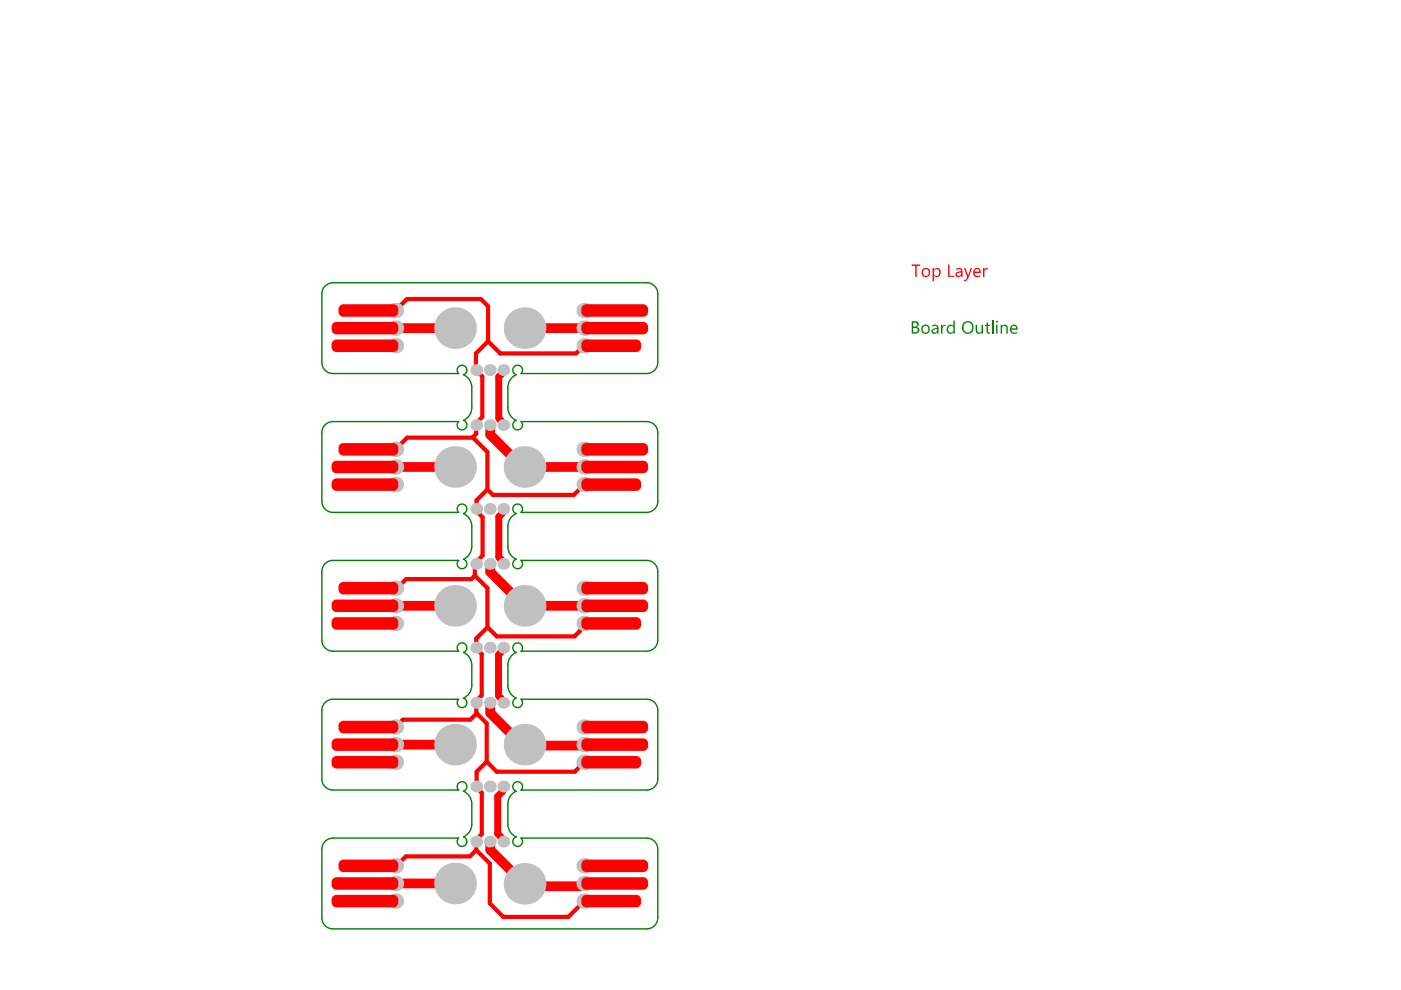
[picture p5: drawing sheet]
<svg xmlns="http://www.w3.org/2000/svg" width="297mm" height="210mm" viewBox="0 0 297 210" stroke-linecap="round" stroke-linejoin="round" font-family="sans-serif">
<g fill="none" stroke="#008000" stroke-width=".29">
<path d="M70.5 59.9h66.6M68.2 62.3v14.5M70.5 79.2h26.5M110.7 79.2h26.4M139.5 62.3v14.5M68.2 91.7v14.6M70.5 89.4h26.5M100 82.1v4.3M107.7 82.1v4.3M110.7 89.4h26.4M139.5 91.7v14.6M70.5 108.6h26.5"/>
<path d="M70.5 118.8h26.5M100 111.6v4.3M107.7 111.6v4.3M110.7 108.6h26.4M110.7 118.8h26.4M68.2 121.2v14.5M70.5 138.1h26.5M110.7 138.1h26.4M139.5 121.2v14.5M68.2 150.6v14.6M70.5 148.3h26.5M100 141v4.3"/>
<path d="M107.7 141v4.3M110.7 148.3h26.4M139.5 150.6v14.6M70.5 177.7h26.5M70.5 167.5h26.5M100 170.5v4.2M107.7 170.5v4.2M110.7 177.7h26.4M110.7 167.5h26.4M68.2 180v14.6M70.5 196.9h66.6M139.5 180v14.6"/>
</g>
<g fill="#008000">
<path d="M199.5 68.9h.3v.3l.3-.3h.4v.3a.48 .48 0 0 0-.6 0 .48 .48 0 0 0-.1 .6v.9h-.3z"/>
<path d="M206.8 68.9h.3v1a.5 .5 0 0 0 .5 .6 .5 .5 0 0 0 .5-.6v-1h.3v1.8h-.3v-.3a.69 .69 0 0 1-.8 .3 .69 .69 0 0 1-.5-.7z"/>
<path d="M209.2 68.4l.3-.1v.6h.4v.2h-.4v1.3h.4v.3l-.2 .1-.5-.3v-1.4h-.4v-.2h.4z"/>
<path d="M193.6 68.4v.8h.4a.42 .42 0 0 0 .5-.3 .42 .42 0 0 0-.4-.5zM193.6 69.5v.9h.5a.46 .46 0 0 0 .5-.5 .46 .46 0 0 0-.6-.4zM193.3 68.1h.8a.65 .65 0 0 1 .7 .6 .65 .65 0 0 1-.4 .7 .68 .68 0 0 1 .5 .8 .68 .68 0 0 1-.8 .5h-.8z"/>
<path d="M195.7 69.3l-.1 .2a.69 .69 0 0 0 .6 1 .69 .69 0 0 0 .6-1 .67 .67 0 0 0-1.1-.2zM195.4 69.2a.99 .99 0 0 1 1.7 .1 .99 .99 0 0 1-.8 1.5 1.01 1.01 0 0 1-.9-.5 1.01 1.01 0 0 1 0-1.1z"/>
<path d="M197.8 70.1a.45 .45 0 0 0 .5 .4 .45 .45 0 0 0 .4-.5v-.2zM197.6 69h.1a.79 .79 0 0 1 1.3 .5v1.2h-.3v-.3a.61 .61 0 0 1-1 .3 .61 .61 0 0 1 .1-1l.9-.2a.59 .59 0 0 0-.5-.4 .59 .59 0 0 0-.6 .2z"/>
<path d="M200.9 69.1h.1a.67 .67 0 0 1 1.1 0v-1.1h.3v2.7h-.3v-.3a.83 .83 0 0 1-1.1 .2 .83 .83 0 0 1-.2-1.1zM201.2 69.2v.1a.72 .72 0 0 0-.1 .9 .72 .72 0 0 0 .7 .3l.3-.4v-.5a.55 .55 0 0 0-.3-.5 .55 .55 0 0 0-.6 .1z"/>
<path d="M204.5 68.7l-.2 .4a.97 .97 0 0 0 .4 1.3 .97 .97 0 0 0 1.3-.4l.1-.3a.97 .97 0 0 0-.4-1.2 .97 .97 0 0 0-1.2 .2zM204.2 68.6l.2-.2a1.29 1.29 0 0 1 1.6 0 1.29 1.29 0 0 1 .3 1.7 1.28 1.28 0 0 1-1.8 .5 1.28 1.28 0 0 1-.3-1.9z"/>
</g>
<path d="M210.4 68v2.7" fill="none" stroke="#008000" stroke-width=".3"/>
<g fill="#008000">
<path d="M212.2 68.9h.3v.3a.65 .65 0 0 1 .8-.3 .65 .65 0 0 1 .4 .7v1.1h-.3v-1a.47 .47 0 0 0-.5-.6 .47 .47 0 0 0-.4 .6v1h-.3z"/>
<path d="M211.1 68.2a.25 .25 0 0 1 .5 0 .25 .25 0 0 1-.5 0zM211.2 68.9h.3v1.8h-.3z"/>
<path d="M214.6 69.2l-.2 .4h1.1a.51 .51 0 0 0-.4-.5 .51 .51 0 0 0-.5 .1zM214.4 69a.8 .8 0 0 1 .9-.1 .8 .8 0 0 1 .5 .8v.2h-1.4a.74 .74 0 0 0 1.2 .5v.3h-.1a.95 .95 0 0 1-1.2-.4 .95 .95 0 0 1 .1-1.2z"/>
</g>
<g fill="none" stroke="#008000" stroke-width=".29">
<path d="M70.5 59.9a2.36 2.36 0 0 0-2.3 2.4M137.1 59.9a2.35 2.35 0 0 1 2.4 2.4M68.2 76.8a2.36 2.36 0 0 0 2.3 2.4M97 79.2h.2a1.03 1.03 0 0 1 .1-1.6 1.03 1.03 0 0 1 1.6 .4 1.03 1.03 0 0 1-.6 1.4 2.95 2.95 0 0 1 1.7 2.7M110.7 79.2h-.2a1.03 1.03 0 0 0-.1-1.6 1.03 1.03 0 0 0-1.6 .4 1.03 1.03 0 0 0 .6 1.4 2.94 2.94 0 0 0-1.7 2.7M139.5 76.8a2.35 2.35 0 0 1-2.4 2.4M70.5 89.4a2.36 2.36 0 0 0-2.3 2.3M100 86.4a2.94 2.94 0 0 1-1.7 2.7 1.03 1.03 0 0 1 .6 1.5 1.03 1.03 0 0 1-1.6 .3 1.03 1.03 0 0 1-.1-1.5h-.2M107.7 86.4a2.94 2.94 0 0 0 1.7 2.7 1.03 1.03 0 0 0-.6 1.5 1.03 1.03 0 0 0 1.6 .3 1.03 1.03 0 0 0 .1-1.5h.2M137.1 89.4a2.35 2.35 0 0 1 2.4 2.3M68.2 106.3a2.36 2.36 0 0 0 2.3 2.3M70.5 118.8a2.36 2.36 0 0 0-2.3 2.4"/>
<path d="M97 108.6h.2a1.03 1.03 0 0 1 .1-1.5 1.03 1.03 0 0 1 1.6 .3 1.03 1.03 0 0 1-.6 1.5 2.95 2.95 0 0 1 1.7 2.7M100 115.9a2.95 2.95 0 0 1-1.7 2.7 1.03 1.03 0 0 1 .6 1.4 1.03 1.03 0 0 1-1.6 .4 1.03 1.03 0 0 1-.1-1.6h-.2M107.7 115.9a2.95 2.95 0 0 0 1.7 2.7 1.03 1.03 0 0 0-.6 1.4 1.03 1.03 0 0 0 1.6 .4 1.03 1.03 0 0 0 .1-1.6h.2M110.7 108.6h-.2a1.03 1.03 0 0 0-.1-1.5 1.03 1.03 0 0 0-1.6 .3 1.03 1.03 0 0 0 .6 1.5 2.95 2.95 0 0 0-1.7 2.7M137.1 118.8a2.35 2.35 0 0 1 2.4 2.4M139.5 106.3a2.35 2.35 0 0 1-2.4 2.3M68.2 135.7a2.36 2.36 0 0 0 2.3 2.4M97 138.1h.2a1.03 1.03 0 0 1 .1-1.6 1.03 1.03 0 0 1 1.6 .4 1.03 1.03 0 0 1-.6 1.4 2.94 2.94 0 0 1 1.7 2.7M110.7 138.1h-.2a1.03 1.03 0 0 0-.1-1.6 1.03 1.03 0 0 0-1.6 .4 1.03 1.03 0 0 0 .6 1.4 2.95 2.95 0 0 0-1.7 2.7M139.5 135.7a2.35 2.35 0 0 1-2.4 2.4M70.5 148.3a2.36 2.36 0 0 0-2.3 2.3M100 145.3a2.94 2.94 0 0 1-1.7 2.7 1.03 1.03 0 0 1 .6 1.5 1.03 1.03 0 0 1-1.6 .3 1.03 1.03 0 0 1-.1-1.5h-.2"/>
<path d="M107.7 145.3a2.95 2.95 0 0 0 1.7 2.7 1.03 1.03 0 0 0-.6 1.5 1.03 1.03 0 0 0 1.6 .3 1.03 1.03 0 0 0 .1-1.5h.2M137.1 148.3a2.35 2.35 0 0 1 2.4 2.3M68.2 165.2a2.36 2.36 0 0 0 2.3 2.3M70.5 177.7a2.36 2.36 0 0 0-2.3 2.3M97 167.5h.2a1.03 1.03 0 0 1 .1-1.6 1.03 1.03 0 0 1 1.6 .4 1.03 1.03 0 0 1-.6 1.5 2.95 2.95 0 0 1 1.7 2.7M100 174.7a2.94 2.94 0 0 1-1.7 2.7 1.03 1.03 0 0 1 .6 1.5 1.03 1.03 0 0 1-1.6 .4 1.03 1.03 0 0 1-.1-1.6h-.2M107.7 174.7a2.94 2.94 0 0 0 1.7 2.7 1.03 1.03 0 0 0-.6 1.5 1.03 1.03 0 0 0 1.6 .4 1.03 1.03 0 0 0 .1-1.6h.2M110.7 167.5h-.2a1.03 1.03 0 0 0-.1-1.6 1.03 1.03 0 0 0-1.6 .4 1.03 1.03 0 0 0 .6 1.5 2.94 2.94 0 0 0-1.7 2.7M137.1 177.7a2.35 2.35 0 0 1 2.4 2.3M139.5 165.2a2.35 2.35 0 0 1-2.4 2.3M68.2 194.6a2.36 2.36 0 0 0 2.3 2.3M139.5 194.6a2.35 2.35 0 0 1-2.4 2.3"/>
</g>
<path d="M103.9 149.1v2.1l6.7 6.7h.6M103.9 178.5v1.7l6.8 6.8M123.5 187.3l-.6 .6h-11.2l-.5-.5" fill="none" stroke="#f00" stroke-width="2.1"/>
<circle cx="110.7" cy="187" r="1.03" fill="#f00"/>
<g fill="none" stroke="#f00" stroke-width="2.1">
<path d="M83.9 69.6h14.1M109.7 69.6h14.2M83.9 99h14.1M103.9 90.1v2.1l6.9 6.8h13.1M103.9 119.6v1.7l7.2 7.1M83.9 128.4h14.1M111.2 128.4h12.7M83.9 157.9h12.6M103.9 149v.1M111.2 157.9l.2 .2h12.3l.2-.2M103.9 178.4v.1M83.9 187.3h12.6"/>
<path d="M123.5 187.3h.4"/>
</g>
<g fill="none" stroke="#f00" stroke-width=".88">
<path d="M83.9 65.8l2.4-2.4h15.6l1.6 1.5v7.5M103.5 72.4l-2.6 2.5v3.5l1.4 1.4v8.6l-1.3 1.3v.4M103.5 72.4l2.5 2.5h16.1l1.8-1.6M84.3 95.3h-.4l2.4-2.5h14l3 3v8M101 90.2v1.8l-.8 .8M101 90.2h.1M103.3 103.8l-2.3 2.3v2.2l1.3 1.4v8.1l-1.3 1.3v.5l-.3 .3v2.2l-.8 .7h-13.8l-1.9 1.9h-.3M123.9 102.7l-2.2 2.2h-17.2l-1.2-1.1M100.7 122l2.6 2.7v8.3l-2.3 2.4v2.1l1.1 1.1v8.8l-1.1 1.2v2.6M123.9 132.2v.6l-2.1 2.1h-16.5l-2-2M83.9 154.1l1.5-1.5h14.3l1.2-1.2h.3l2 2v8.1M103.2 161.5l2.1 2.1h16.5l2.1-2"/>
<path d="M103.2 161.5l-2.1 2.1-.1 3.3 1.1 1.2v8.7l-1.1 1.2v2.2M101 180.2l2.9 2.9v8.4l2.8 2.9h13.8l3.4-3.3M101 180.2l-1.4 1.4h-13.6l-2 2h-.1"/>
</g>
<path d="M106.7 78.5l-.2 .2v.4l-.8 .8v8.8l1 1.1v.3M106.7 107.9l-.2 .2v.7l-.7 .8v8.5l.9 1.2v.3M106.7 137.3v.3l-1 1.2v8.7l1 1.2v.3M106.7 166.8l-.2 .2v.8l-1 1v8l1.2 1.4v.2" fill="none" stroke="#f00" stroke-width="1.5"/>
<path d="M123.3 102.7h.6" fill="none" stroke="#f00" stroke-width=".59"/>
<path d="M123.5 183.2l.4 .4" fill="none" stroke="#f00" stroke-width="1"/>
<g fill="#f00">
<path d="M193.3 56.1h1.8v.3h-.7v2.3h-.3v-2.3h-.8z"/>
<path d="M201 56.1h.3v2.4h1.1v.2h-1.4z"/>
<path d="M204.4 56.8h.3l.5 1.6 .6-1.6h.3l-.8 2.2a.96 .96 0 0 1-.9 .6v-.3h.4l.3-.6z"/>
<path d="M208.4 56.8h.3v.4l.3-.4h.4v.3a.46 .46 0 0 0-.5 .1 .46 .46 0 0 0-.2 .5v1h-.3z"/>
<path d="M195.8 57.4a.67 .67 0 0 0 .1 .9 .67 .67 0 0 0 .9 0 .67 .67 0 0 0 0-.9 .59 .59 0 0 0-1 0zM195.3 57.8a.96 .96 0 0 1 1.9 0 .96 .96 0 0 1-1.9 0z"/>
<path d="M197.7 56.8h.3v.4a.81 .81 0 0 1 1.2-.2 .81 .81 0 0 1 .2 1.1 .78 .78 0 0 1-.6 .6 .78 .78 0 0 1-.8-.2v1.1h-.3zM198.1 57.3l-.1 .7a.58 .58 0 0 0 .7 .5 .58 .58 0 0 0 .4-.8 .65 .65 0 0 0-.7-.6z"/>
<path d="M202.9 58a.45 .45 0 0 0 .5 .5 .45 .45 0 0 0 .4-.5v-.2h-.5zM202.7 57h.1a.75 .75 0 0 1 .8-.2 .75 .75 0 0 1 .5 .7v1.2h-.3v-.3a.59 .59 0 0 1-.8 .3 .59 .59 0 0 1-.3-.8l.3-.2 .8-.2a.58 .58 0 0 0-.5-.5 .58 .58 0 0 0-.6 .3z"/>
<path d="M206.7 57.3l-.1 .3h1.1a.51 .51 0 0 0-.3-.5 .51 .51 0 0 0-.6 .1zM206.6 57.1a.85 .85 0 0 1 1-.2 .85 .85 0 0 1 .4 1h-1.4a.71 .71 0 0 0 .5 .6 .71 .71 0 0 0 .7-.2v.3a.94 .94 0 0 1-1.2 0 .94 .94 0 0 1-.2-1.2z"/>
</g>
<g fill="#c0c0c0">
<circle cx="132.3" cy="69.6" r=".88"/>
<circle cx="75.4" cy="69.6" r=".88"/>
<circle cx="132.3" cy="99" r=".88"/>
<circle cx="75.4" cy="99" r=".88"/>
<circle cx="132.3" cy="128.4" r=".88"/>
<circle cx="75.4" cy="128.4" r=".88"/>
<circle cx="132.3" cy="157.9" r=".88"/>
<circle cx="75.4" cy="157.9" r=".88"/>
<circle cx="132.3" cy="187.3" r=".88"/>
<circle cx="75.4" cy="187.3" r=".88"/>
<circle cx="83.9" cy="191.1" r="1.63"/>
<circle cx="83.9" cy="128.4" r="1.63"/>
<circle cx="83.9" cy="183.6" r="1.63"/>
<circle cx="96.5" cy="157.9" r="4.4"/>
<circle cx="83.9" cy="187.3" r="1.63"/>
<circle cx="83.9" cy="157.9" r="1.63"/>
<circle cx="83.9" cy="154.1" r="1.63"/>
<circle cx="83.9" cy="161.6" r="1.63"/>
<circle cx="83.9" cy="132.2" r="1.63"/>
<circle cx="123.9" cy="191.1" r="1.63"/>
<circle cx="111.2" cy="187.4" r="4.4"/>
<circle cx="96.5" cy="187.3" r="4.4"/>
<circle cx="123.9" cy="187.3" r="1.63"/>
<circle cx="123.9" cy="183.6" r="1.63"/>
<circle cx="101" cy="178.4" r="1.25"/>
<circle cx="103.9" cy="178.4" r="1.25"/>
<circle cx="106.7" cy="178.4" r="1.25"/>
<circle cx="101" cy="166.8" r="1.25"/>
<circle cx="103.9" cy="166.8" r="1.25"/>
<circle cx="106.7" cy="166.8" r="1.25"/>
<circle cx="123.9" cy="161.6" r="1.63"/>
<circle cx="111.2" cy="157.9" r="4.4"/>
<circle cx="123.9" cy="157.9" r="1.63"/>
<circle cx="123.9" cy="154.1" r="1.63"/>
<circle cx="101" cy="149" r="1.25"/>
<circle cx="103.9" cy="149" r="1.25"/>
<circle cx="106.7" cy="149" r="1.25"/>
<circle cx="103.9" cy="137.3" r="1.25"/>
<circle cx="106.7" cy="137.3" r="1.25"/>
<circle cx="101" cy="137.3" r="1.25"/>
<circle cx="123.9" cy="132.2" r="1.63"/>
<circle cx="83.9" cy="65.8" r="1.63"/>
<circle cx="83.9" cy="73.3" r="1.63"/>
<circle cx="83.9" cy="69.6" r="1.63"/>
<circle cx="83.9" cy="124.7" r="1.63"/>
<circle cx="83.9" cy="95.3" r="1.63"/>
<circle cx="83.9" cy="102.7" r="1.63"/>
<circle cx="83.9" cy="99" r="1.63"/>
<circle cx="96.5" cy="128.4" r="4.4"/>
<circle cx="123.9" cy="124.7" r="1.63"/>
<circle cx="101" cy="119.6" r="1.25"/>
<circle cx="103.9" cy="119.6" r="1.25"/>
<circle cx="106.7" cy="119.6" r="1.25"/>
<circle cx="101" cy="107.9" r="1.25"/>
<circle cx="103.9" cy="107.9" r="1.25"/>
<circle cx="106.7" cy="107.9" r="1.25"/>
<circle cx="123.9" cy="102.7" r="1.63"/>
<circle cx="96.5" cy="99" r="4.4"/>
<circle cx="111.2" cy="99" r="4.4"/>
<circle cx="123.9" cy="99" r="1.63"/>
<circle cx="123.9" cy="95.3" r="1.63"/>
<circle cx="101" cy="90.1" r="1.25"/>
<circle cx="103.9" cy="90.1" r="1.25"/>
<circle cx="106.7" cy="90.1" r="1.25"/>
<circle cx="101" cy="78.5" r="1.25"/>
<circle cx="103.9" cy="78.5" r="1.25"/>
<circle cx="106.7" cy="78.5" r="1.25"/>
<circle cx="123.9" cy="73.3" r="1.63"/>
<circle cx="96.5" cy="69.6" r="4.4"/>
<circle cx="111.2" cy="69.6" r="4.4"/>
<circle cx="123.9" cy="69.6" r="1.63"/>
<circle cx="123.9" cy="65.8" r="1.63"/>
<circle cx="111.2" cy="128.4" r="4.4"/>
<circle cx="123.9" cy="128.4" r="1.63"/>
</g>
<g fill="#f00">
<path d="M123.3 73l1-1h10.6l1 1v.6l-1 1h-10.6l-1-1z" fill-rule="evenodd"/>
<path d="M123.3 65.5l1-1h12.1l1 1v.6l-1 1.1h-12.1l-1-1.1z" fill-rule="evenodd"/>
<path d="M123.3 69.3l1-1.1h12.1l1 1.1v.6l-1 1h-12.1l-1-1z" fill-rule="evenodd"/>
<path d="M71.8 65.5l1-1h10.6l1 1v.6l-1 1.1h-10.6l-1-1.1z" fill-rule="evenodd"/>
<path d="M70.3 73l1-1h12.1l1 1v.6l-1 1h-12.1l-1-1z" fill-rule="evenodd"/>
<path d="M70.3 69.3l1-1.1h12.1l1 1.1v.6l-1 1h-12.1l-1-1z" fill-rule="evenodd"/>
<path d="M123.3 102.5l1-1.1h10.6l1 1.1v.5l-1 1.1h-10.6l-1-1.1z" fill-rule="evenodd"/>
<path d="M123.3 95l1-1.1h12.1l1 1.1v.6l-1 1h-12.1l-1-1z" fill-rule="evenodd"/>
<path d="M123.3 98.7l1-1h12.1l1 1v.6l-1 1h-12.1l-1-1z" fill-rule="evenodd"/>
<path d="M71.8 95l1-1.1h10.6l1 1.1v.6l-1 1h-10.6l-1-1z" fill-rule="evenodd"/>
<path d="M70.3 102.5l1-1.1h12.1l1 1.1v.5l-1 1.1h-12.1l-1-1.1z" fill-rule="evenodd"/>
<path d="M70.3 98.7l1-1h12.1l1 1v.6l-1 1h-12.1l-1-1z" fill-rule="evenodd"/>
<path d="M123.3 131.9l1-1h10.6l1 1v.6l-1 1h-10.6l-1-1z" fill-rule="evenodd"/>
<path d="M123.3 124.4l1-1h12.1l1 1v.6l-1 1h-12.1l-1-1z" fill-rule="evenodd"/>
<path d="M123.3 128.2l1-1.1h12.1l1 1.1v.5l-1 1.1h-12.1l-1-1.1z" fill-rule="evenodd"/>
<path d="M71.8 124.4l1-1h10.6l1 1v.6l-1 1h-10.6l-1-1z" fill-rule="evenodd"/>
<path d="M70.3 131.9l1-1h12.1l1 1v.6l-1 1h-12.1l-1-1z" fill-rule="evenodd"/>
<path d="M70.3 128.2l1-1.1h12.1l1 1.1v.5l-1 1.1h-12.1l-1-1.1z" fill-rule="evenodd"/>
<path d="M123.3 161.3l1-1h10.6l1 1v.6l-1 1h-10.6l-1-1z" fill-rule="evenodd"/>
<path d="M123.3 153.9l1-1.1h12.1l1 1.1v.5l-1 1.1h-12.1l-1-1.1z" fill-rule="evenodd"/>
<path d="M123.3 157.6l1-1h12.1l1 1v.6l-1 1h-12.1l-1-1z" fill-rule="evenodd"/>
<path d="M71.8 153.9l1-1.1h10.6l1 1.1v.5l-1 1.1h-10.6l-1-1.1z" fill-rule="evenodd"/>
<path d="M70.3 161.3l1-1h12.1l1 1v.6l-1 1h-12.1l-1-1z" fill-rule="evenodd"/>
<path d="M70.3 157.6l1-1h12.1l1 1v.6l-1 1h-12.1l-1-1z" fill-rule="evenodd"/>
<path d="M123.3 190.8l1-1.1h10.6l1 1.1v.5l-1 1.1h-10.6l-1-1.1z" fill-rule="evenodd"/>
<path d="M123.3 183.3l1-1h12.1l1 1v.6l-1 1h-12.1l-1-1z" fill-rule="evenodd"/>
<path d="M123.3 187l1-1h12.1l1 1v.6l-1 1h-12.1l-1-1z" fill-rule="evenodd"/>
<path d="M71.8 183.3l1-1h10.6l1 1v.6l-1 1h-10.6l-1-1z" fill-rule="evenodd"/>
<path d="M70.3 190.8l1-1.1h12.1l1 1.1v.5l-1 1.1h-12.1l-1-1.1z" fill-rule="evenodd"/>
<path d="M70.3 187l1-1h12.1l1 1v.6l-1 1h-12.1l-1-1z" fill-rule="evenodd"/>
</g>
<g fill="#f00">
<path d="M134.9 73.6h1zM134.9 73.6h1a1.03 1.03 0 0 1-1 1z"/>
<path d="M134.9 72v1zM134.9 72a1.03 1.03 0 0 1 1 1h-1z"/>
<path d="M123.3 73h1zM123.5 72.4l.8-.4v1h-1z"/>
<path d="M124.3 73.6v1zM123.3 73.6h1v1a1.03 1.03 0 0 1-1-1z"/>
<path d="M136.4 66.1h1zM136.4 66.1h1a1.03 1.03 0 0 1-1 1.1z"/>
<path d="M136.4 64.5v1zM136.4 64.5a1.03 1.03 0 0 1 1 1h-1z"/>
<path d="M123.3 65.5h1zM123.5 64.9l.8-.4v1h-1z"/>
<path d="M124.3 66.1v1.1zM123.3 66.1h1v1.1a1.03 1.03 0 0 1-1-1.1z"/>
<path d="M136.4 69.9h1zM136.4 69.9h1a1.03 1.03 0 0 1-1 1z"/>
<path d="M136.4 68.2v1.1zM136.4 68.2a1.03 1.03 0 0 1 1 1.1h-1z"/>
<path d="M123.3 69.3h1zM123.5 68.7l.8-.5v1.1h-1z"/>
<path d="M124.3 69.9v1zM123.3 69.9h1v1a1.03 1.03 0 0 1-1-1z"/>
<path d="M71.8 65.5h1zM72 64.9l.8-.4v1h-1z"/>
<path d="M72.8 66.1v1.1zM71.8 66.1h1v1.1a1.03 1.03 0 0 1-1-1.1z"/>
<path d="M83.4 66.1h1zM83.4 66.1h1a1.03 1.03 0 0 1-1 1.1z"/>
<path d="M83.4 64.5v1zM83.4 64.5a1.03 1.03 0 0 1 1 1h-1z"/>
<path d="M70.3 73h1zM70.5 72.4l.8-.4v1h-1z"/>
<path d="M71.3 73.6v1zM70.3 73.6h1v1a1.03 1.03 0 0 1-1-1z"/>
<path d="M83.4 73.6h1zM83.4 73.6h1a1.03 1.03 0 0 1-1 1z"/>
<path d="M83.4 72v1zM83.4 72a1.03 1.03 0 0 1 1 1h-1z"/>
<path d="M70.3 69.3h1zM70.5 68.7l.8-.5v1.1h-1z"/>
<path d="M71.3 69.9v1zM70.3 69.9h1v1a1.03 1.03 0 0 1-1-1z"/>
<path d="M83.4 69.9h1zM83.4 69.9h1a1.03 1.03 0 0 1-1 1z"/>
<path d="M83.4 68.2v1.1zM83.4 68.2a1.03 1.03 0 0 1 1 1.1h-1z"/>
<path d="M134.9 103h1zM134.9 103h1a1.03 1.03 0 0 1-1 1.1z"/>
<path d="M134.9 101.4v1.1zM134.9 101.4a1.03 1.03 0 0 1 1 1.1h-1z"/>
<path d="M123.3 102.5h1zM123.5 101.8l.8-.4v1.1h-1z"/>
<path d="M124.3 103v1.1zM123.3 103h1v1.1a1.03 1.03 0 0 1-1-1.1z"/>
<path d="M136.4 95.6h1zM136.4 95.6h1a1.03 1.03 0 0 1-1 1z"/>
<path d="M136.4 93.9v1.1zM136.4 93.9a1.03 1.03 0 0 1 1 1.1h-1z"/>
<path d="M123.3 95h1zM123.5 94.4l.8-.5v1.1h-1z"/>
<path d="M124.3 95.6v1zM123.3 95.6h1v1a1.03 1.03 0 0 1-1-1z"/>
<path d="M136.4 99.3h1zM136.4 99.3h1a1.03 1.03 0 0 1-1 1z"/>
<path d="M136.4 97.7v1zM136.4 97.7a1.03 1.03 0 0 1 1 1h-1z"/>
<path d="M123.3 98.7h1zM123.5 98.1l.8-.4v1h-1z"/>
<path d="M124.3 99.3v1zM123.3 99.3h1v1a1.03 1.03 0 0 1-1-1z"/>
<path d="M71.8 95h1zM72 94.4l.8-.5v1.1h-1z"/>
<path d="M72.8 95.6v1zM71.8 95.6h1v1a1.03 1.03 0 0 1-1-1z"/>
<path d="M83.4 95.6h1zM83.4 95.6h1a1.03 1.03 0 0 1-1 1z"/>
<path d="M83.4 93.9v1.1zM83.4 93.9a1.03 1.03 0 0 1 1 1.1h-1z"/>
<path d="M70.3 102.5h1zM70.5 101.8l.8-.4v1.1h-1z"/>
<path d="M71.3 103v1.1zM70.3 103h1v1.1a1.03 1.03 0 0 1-1-1.1z"/>
<path d="M83.4 103h1zM83.4 103h1a1.03 1.03 0 0 1-1 1.1z"/>
<path d="M83.4 101.4v1.1zM83.4 101.4a1.03 1.03 0 0 1 1 1.1h-1z"/>
<path d="M70.3 98.7h1zM70.5 98.1l.8-.4v1h-1z"/>
<path d="M71.3 99.3v1zM70.3 99.3h1v1a1.03 1.03 0 0 1-1-1z"/>
<path d="M83.4 99.3h1zM83.4 99.3h1a1.03 1.03 0 0 1-1 1z"/>
<path d="M83.4 97.7v1zM83.4 97.7a1.03 1.03 0 0 1 1 1h-1z"/>
<path d="M134.9 132.5h1zM134.9 132.5h1a1.03 1.03 0 0 1-1 1z"/>
<path d="M134.9 130.9v1zM134.9 130.9a1.03 1.03 0 0 1 1 1h-1z"/>
<path d="M123.3 131.9h1zM123.5 131.3l.8-.4v1h-1z"/>
<path d="M124.3 132.5v1zM123.3 132.5h1v1a1.03 1.03 0 0 1-1-1z"/>
<path d="M136.4 125h1zM136.4 125h1a1.03 1.03 0 0 1-1 1z"/>
<path d="M136.4 123.4v1zM136.4 123.4a1.03 1.03 0 0 1 1 1h-1z"/>
<path d="M123.3 124.4h1zM123.5 123.8l.8-.4v1h-1z"/>
<path d="M124.3 125v1zM123.3 125h1v1a1.03 1.03 0 0 1-1-1z"/>
<path d="M136.4 128.7h1zM136.4 128.7h1a1.03 1.03 0 0 1-1 1.1z"/>
<path d="M136.4 127.1v1.1zM136.4 127.1a1.03 1.03 0 0 1 1 1.1h-1z"/>
<path d="M123.3 128.2h1zM123.5 127.5l.8-.4v1.1h-1z"/>
<path d="M124.3 128.7v1.1zM123.3 128.7h1v1.1a1.03 1.03 0 0 1-1-1.1z"/>
<path d="M71.8 124.4h1zM72 123.8l.8-.4v1h-1z"/>
<path d="M72.8 125v1zM71.8 125h1v1a1.03 1.03 0 0 1-1-1z"/>
<path d="M83.4 125h1zM83.4 125h1a1.03 1.03 0 0 1-1 1z"/>
<path d="M83.4 123.4v1zM83.4 123.4a1.03 1.03 0 0 1 1 1h-1z"/>
<path d="M70.3 131.9h1zM70.5 131.3l.8-.4v1h-1z"/>
<path d="M71.3 132.5v1zM70.3 132.5h1v1a1.03 1.03 0 0 1-1-1z"/>
<path d="M83.4 132.5h1zM83.4 132.5h1a1.03 1.03 0 0 1-1 1z"/>
<path d="M83.4 130.9v1zM83.4 130.9a1.03 1.03 0 0 1 1 1h-1z"/>
<path d="M70.3 128.2h1zM70.5 127.5l.8-.4v1.1h-1z"/>
<path d="M71.3 128.7v1.1zM70.3 128.7h1v1.1a1.03 1.03 0 0 1-1-1.1z"/>
<path d="M83.4 128.7h1zM83.4 128.7h1a1.03 1.03 0 0 1-1 1.1z"/>
<path d="M83.4 127.1v1.1zM83.4 127.1a1.03 1.03 0 0 1 1 1.1h-1z"/>
<path d="M134.9 161.9h1zM134.9 161.9h1a1.03 1.03 0 0 1-1 1z"/>
<path d="M134.9 160.3v1zM134.9 160.3a1.03 1.03 0 0 1 1 1h-1z"/>
<path d="M123.3 161.3h1zM123.5 160.7l.8-.4v1h-1z"/>
<path d="M124.3 161.9v1zM123.3 161.9h1v1a1.03 1.03 0 0 1-1-1z"/>
<path d="M136.4 154.4h1zM136.4 154.4h1a1.03 1.03 0 0 1-1 1.1z"/>
<path d="M136.4 152.8v1.1zM136.4 152.8a1.03 1.03 0 0 1 1 1.1h-1z"/>
<path d="M123.3 153.9h1zM123.5 153.2l.8-.4v1.1h-1z"/>
<path d="M124.3 154.4v1.1zM123.3 154.4h1v1.1a1.03 1.03 0 0 1-1-1.1z"/>
<path d="M136.4 158.2h1zM136.4 158.2h1a1.03 1.03 0 0 1-1 1z"/>
<path d="M136.4 156.6v1zM136.4 156.6a1.03 1.03 0 0 1 1 1h-1z"/>
<path d="M123.3 157.6h1zM123.5 157l.8-.4v1h-1z"/>
<path d="M124.3 158.2v1zM123.3 158.2h1v1a1.03 1.03 0 0 1-1-1z"/>
<path d="M71.8 153.9h1zM72 153.2l.8-.4v1.1h-1z"/>
<path d="M72.8 154.4v1.1zM71.8 154.4h1v1.1a1.03 1.03 0 0 1-1-1.1z"/>
<path d="M83.4 154.4h1zM83.4 154.4h1a1.03 1.03 0 0 1-1 1.1z"/>
<path d="M83.4 152.8v1.1zM83.4 152.8a1.03 1.03 0 0 1 1 1.1h-1z"/>
<path d="M70.3 161.3h1zM70.5 160.7l.8-.4v1h-1z"/>
<path d="M71.3 161.9v1zM70.3 161.9h1v1a1.03 1.03 0 0 1-1-1z"/>
<path d="M83.4 161.9h1zM83.4 161.9h1a1.03 1.03 0 0 1-1 1z"/>
<path d="M83.4 160.3v1zM83.4 160.3a1.03 1.03 0 0 1 1 1h-1z"/>
<path d="M70.3 157.6h1zM70.5 157l.8-.4v1h-1z"/>
<path d="M71.3 158.2v1zM70.3 158.2h1v1a1.03 1.03 0 0 1-1-1z"/>
<path d="M83.4 158.2h1zM83.4 158.2h1a1.03 1.03 0 0 1-1 1z"/>
<path d="M83.4 156.6v1zM83.4 156.6a1.03 1.03 0 0 1 1 1h-1z"/>
<path d="M134.9 191.3h1zM134.9 191.3h1a1.03 1.03 0 0 1-1 1.1z"/>
<path d="M134.9 189.7v1.1zM134.9 189.7a1.03 1.03 0 0 1 1 1.1h-1z"/>
<path d="M123.3 190.8h1zM123.5 190.2l.8-.5v1.1h-1z"/>
<path d="M124.3 191.3v1.1zM123.3 191.3h1v1.1a1.03 1.03 0 0 1-1-1.1z"/>
<path d="M136.4 183.9h1zM136.4 183.9h1a1.03 1.03 0 0 1-1 1z"/>
<path d="M136.4 182.3v1zM136.4 182.3a1.03 1.03 0 0 1 1 1h-1z"/>
<path d="M123.3 183.3h1zM123.5 182.7l.8-.4v1h-1z"/>
<path d="M124.3 183.9v1zM123.3 183.9h1v1a1.03 1.03 0 0 1-1-1z"/>
<path d="M136.4 187.6h1zM136.4 187.6h1a1.03 1.03 0 0 1-1 1z"/>
<path d="M136.4 186v1zM136.4 186a1.03 1.03 0 0 1 1 1h-1z"/>
<path d="M123.3 187h1zM123.5 186.4l.8-.4v1h-1z"/>
<path d="M124.3 187.6v1zM123.3 187.6h1v1a1.03 1.03 0 0 1-1-1z"/>
<path d="M71.8 183.3h1zM72 182.7l.8-.4v1h-1z"/>
<path d="M72.8 183.9v1zM71.8 183.9h1v1a1.03 1.03 0 0 1-1-1z"/>
<path d="M83.4 183.9h1zM83.4 183.9h1a1.03 1.03 0 0 1-1 1z"/>
<path d="M83.4 182.3v1zM83.4 182.3a1.03 1.03 0 0 1 1 1h-1z"/>
<path d="M70.3 190.8h1zM70.5 190.2l.8-.5v1.1h-1z"/>
<path d="M71.3 191.3v1.1zM70.3 191.3h1v1.1a1.03 1.03 0 0 1-1-1.1z"/>
<path d="M83.4 191.3h1zM83.4 191.3h1a1.03 1.03 0 0 1-1 1.1z"/>
<path d="M83.4 189.7v1.1zM83.4 189.7a1.03 1.03 0 0 1 1 1.1h-1z"/>
<path d="M70.3 187h1zM70.5 186.4l.8-.4v1h-1z"/>
<path d="M71.3 187.6v1zM70.3 187.6h1v1a1.03 1.03 0 0 1-1-1z"/>
<path d="M83.4 187.6h1zM83.4 187.6h1a1.03 1.03 0 0 1-1 1z"/>
<path d="M83.4 186v1zM83.4 186a1.03 1.03 0 0 1 1 1h-1z"/>
</g>
</svg>
